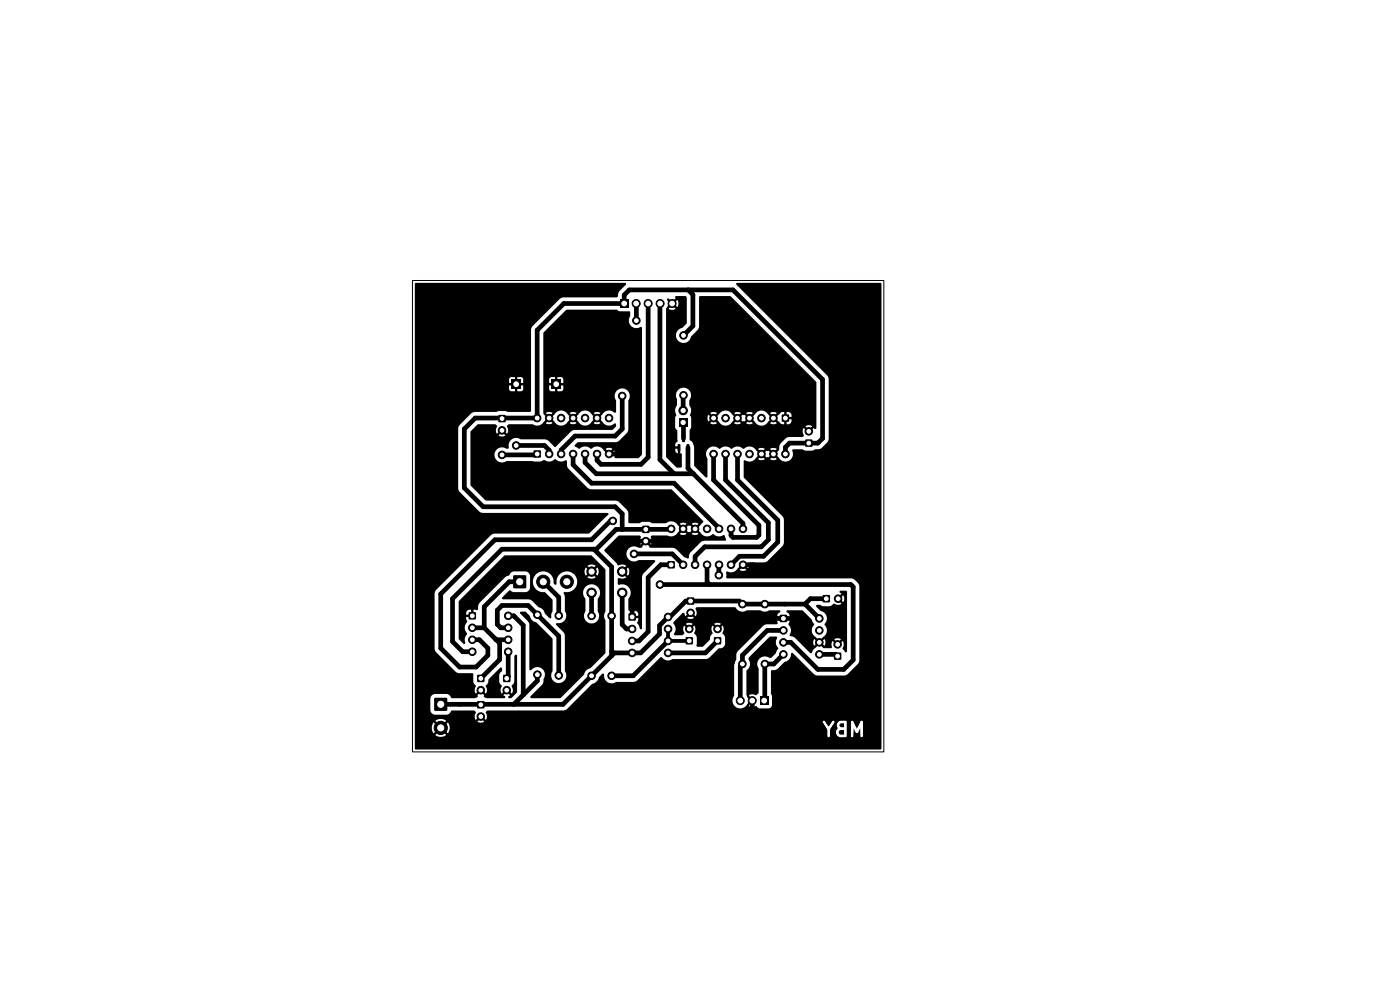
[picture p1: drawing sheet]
<svg xmlns="http://www.w3.org/2000/svg" width="297mm" height="210mm" viewBox="0 0 297 210" stroke-linecap="round" stroke-linejoin="round" font-family="sans-serif">
<g fill="#000">
<path d="M120.1 65.8l10.7-.1 .6 .3h2.1l.2 .2v.8a1.69 1.69 0 0 0 .2 2.1 1.69 1.69 0 0 0 2.1 .3l.2 .2v26.9l-.8 .7h-4.8l-.2-.2 .1-.8-.2-.6-.7 .7a.4 .4 0 0 0-.4-.4 .4 .4 0 0 0-.4 .4l-1-1.1h.7l.8 .7 .6-.7a1.29 1.29 0 0 0-1.4 0h-.7l-.1-.1a1.74 1.74 0 0 0-2.3 .1 1.84 1.84 0 0 0-2.6 0l-.9-.6 .6-.8h8.1l.7-.3 1.7-1.7 .3-.5v-6.3a1.63 1.63 0 0 0-.2-2.2 1.63 1.63 0 0 0-2.2 0 1.63 1.63 0 0 0-.2 2.2v2.3l-.3 .2a1.63 1.63 0 0 0-2.6 .4l-.7 .7-.4-.3 .6-.7a1.29 1.29 0 0 0-1.4 0l.7 .7-.3 .3-.8-.7a1.62 1.62 0 0 0-2.8 0l-.7 .7-.4-.3 .7-.7a1.29 1.29 0 0 0-1.4 0l.6 .7-.3 .3-.8-.7a1.62 1.62 0 0 0-2.8 0l-.7 .7-.4-.3 .7-.7a1.29 1.29 0 0 0-1.4 0l.7 .7-.4 .3-.8-.9v-7.2h1.2v.8h1.1v.4h-1.1v.9l.5 .4h.8v-1.1h.4v1.1l1.2-.1 .1-1.2h-1.1v-.4h1.1v-.8l-.4-.5h-.9v1.1h-.4v-1.1h-.9l-.4 .5h-1.2v-9.8zM88.1 60.1h44.7v.3l-1.5 1.5-.2 .9-.2 .3-11.8 .1-6.1 6-.3 .7-.1 17.4-4.9 .1-.4-.2h-1.4l-.6 .2h-4.8l-.5 .3-2.5 2.5-.3 .7v12.9l.3 .5 4.3 4.3 .6 .2h26.4a.3 .3 0 0 1 .3 .3 .3 .3 0 0 1-.3 .3l-3.9 3.8-20.4 .1-12 11.9-.3 .7 .1 12.1 4.5 4.6 .6 .2 3 .1v1.8l.6 .8-.3 .8 .2 .8 .7-.6a.4 .4 0 0 0 .4 .3 .4 .4 0 0 0 .4-.3l.7 .6a2 2 0 0 0 0-1.7l.4-.5 .2-.8 2.6-2.5 .2 .1v.6l-.6 .9v1.3l.2 .5 .4 .5-.1 .2a1.3 1.3 0 0 0 0 1.4l.7-.6a.4 .4 0 0 0 .4 .3 .4 .4 0 0 0 .4-.3l.7 .6a2 2 0 0 0 0-1.7l.3-.4 .2-.5v-5.3a.28 .28 0 0 1 .3-.3 .28 .28 0 0 1 .3 .2v7.7l-1.2 1.2-.5 .1a.25 .25 0 0 1-.2-.3 .25 .25 0 0 1 .2-.2l.2-.1-.8-.7-.6 .7 .2 .1a.25 .25 0 0 1 .2 .3 .25 .25 0 0 1-.2 .2h-3.8l-.5-.2v-.4l-.6-.7-.8 .8a.49 .49 0 0 1-.5 .5h-4.9l-.5-.6-.5-.3h-2.6a1.04 1.04 0 0 0-1 1v2.6a1.05 1.05 0 0 0 1 .8h2.6l.5-.3 .5-.6h4.6l.4 .3v.3a1.29 1.29 0 0 0 0 1.4l.7-.6a.4 .4 0 0 0 .4 .3 .4 .4 0 0 0 .4-.4l.7 .7a2 2 0 0 0 0-1.7l.4-.3 16.4-.1 5.7-5.5 .9-.5 .6-1 .6-.6a.25 .25 0 0 1 .4-.1 .25 .25 0 0 1 0 .3 1.64 1.64 0 0 0 .9 1.6 1.64 1.64 0 0 0 1.8-.1h3.6l.6-.2 5.1-5.1h.2a1.73 1.73 0 0 0 2.4 .4h7.2l.6-.3 2-2a1.13 1.13 0 0 0 1.3-1v-1.3l-.5-.8v-.3a1.29 1.29 0 0 0 0-1.4l-.7 .7a.4 .4 0 0 0-.4-.4 .4 .4 0 0 0-.4 .4l-.7-.7a2 2 0 0 0 .1 1.7l-.5 .6-.1 .8-1.4 1.3-1.2 .1a.42 .42 0 0 1-.2-.7v-1.3l-.5-.8v-.3a1.29 1.29 0 0 0 0-1.4l-.7 .7a.4 .4 0 0 0-.4-.4 .4 .4 0 0 0-.4 .4l-.7-.7a2 2 0 0 0 .1 1.7l-.5 .4h-1.5a.27 .27 0 0 1-.2-.2 .27 .27 0 0 1 .1-.3l.2-1-.4-1h2.6l.8 .7 .7-.7h4.5l.8 .7 .7-.7a1.28 1.28 0 0 0-1.5 0h-4.6a1.29 1.29 0 0 0-1.4 0h-2.6l-.1-.1 1-1.1h2a1.29 1.29 0 0 0 1.4 0l-.8-.7-.6 .7h-2l1.1-1.1a.57 .57 0 0 1 .5 .7l.7-.7a.4 .4 0 0 0 .4 .4 .4 .4 0 0 0 .4-.4l.7 .7a2 2 0 0 0 0-1.7l.3-.2h8a1.9 1.9 0 0 0 2.4 .7h2.9a1.84 1.84 0 0 0 2.1 0h2.1a.32 .32 0 0 1 .1 .3 .32 .32 0 0 1-.3 .2l-.3 .5v.4h1v.5h-1v.9l-2.2 .1-.6 .2-5.7 5.7-.2 .6v1l-.5 1.3v6.3a1.68 1.68 0 0 0 .5 2.5 1.68 1.68 0 0 0 2.4-.7l.5-.5 .4 .3-.6 .7a1.67 1.67 0 0 0 1.6 0l.6 .5h1.9a.79 .79 0 0 0 .8-.8v-1.8l-.2-.6v-4.8l1.2-.3 1.7-1.6a1.79 1.79 0 0 0 1.4-1.8h.3l4.5 4.4 .5 .3h6.1l.5-.3 2.2-2.2 .3-.7v-15.7l-.3-.7-.8-.8-.6-.2h-26.3l-.2-.2v-.8a.28 .28 0 0 1 0-.4 .28 .28 0 0 1 .4 0 1.62 1.62 0 0 0 2-.7l.7-.7 .4 .3-.7 .7a1.29 1.29 0 0 0 1.4 0l-.6-.7 .3-.3 .7 .6 .2-1 .2-.2 3.4-.1 3.5-3.4 .3-.7v-4.8l-.3-.8-8.2-8.2v-3.5a.59 .59 0 0 1 .8 .1 1.63 1.63 0 0 0 1.8-.8l.7-.7 .4 .3-.6 .7a1.29 1.29 0 0 0 1.4 0l-.7-.7 .3-.3 .7 .6h.4l.7-.6 .3 .3-.6 .7a1.29 1.29 0 0 0 1.4 0l-.7-.7 .4-.3 .7 .7a1.64 1.64 0 0 0 2.3 .6 1.64 1.64 0 0 0 .6-2.2l.2-.2h1.9l.6 .3h1.4l.7-.3h.9l.5-.3 1.4-1.5v-13.5l-19.4-19.5a.26 .26 0 0 1-.1-.3 .26 .26 0 0 1 .2-.2h30.4l.2 .2v98.6l-.2 .2-98.7-.1-.1-4.6h3.6l.1 .7 .3 .6 .9-.9 .4 .3-1 .9a1.88 1.88 0 0 0 2.4 0l-1-.9 .4-.3 .9 .9 .1-.1a1.89 1.89 0 0 0-.1-2.2l-.9 .9-.4-.4 .8-.7h6.8a1.29 1.29 0 0 0 1.4 0h71.8l1 1.7 .1 1.6h.2l.3-.2v-1.1h1.2l.2 .9 .7 .4 1.4-.1 .1-3.2h.8v3.2l.2 .1 .3-.1 .2-.9 .5 .2 .3-.1a.29 .29 0 0 1 .3-.1 .29 .29 0 0 1 .2 .2v.6l.4 .2 .2-.3v-3l-.2-.2-.4 .1-.5 1.1-.2 .1-.9-1.3h-.3l-.1 .2h-.8l-.3-.3-1.1 .1-.4 .2-.4 .5 .2 .8-.4 .7h-1.2v-.3l1-1.5a.3 .3 0 0 0-.2-.4 .3 .3 0 0 0-.4 .1l-.5 .8-.3 .1-.9-1.1-.3 .3h-71.8l-.8-.7-.6 .7h-6.8l.2-.2a1.88 1.88 0 0 0-2.4 0l1 .9-.4 .4-.9-.9-.4 1h-3.6v-73.8h20v.8h1.1v.4h-1.1v.9l.5 .4h.7v-1.1h.6v1.1l1.1-.1 .1-1.2h-1.1v-.4h1.1v-.8l-.4-.5h-.8v1.1h-.6v-1.1h-.8l-.4 .5h-20zM131.6 63.5h1.7v1.7h-1.7zM141.6 63.4h.3l.6 .5-.4 .4-.6-.6zM143.3 62.9l2.1-.1 .3 .2v5.5l-1 1.1a1.62 1.62 0 0 0-.8 2.7 1.62 1.62 0 0 0 2.7-.9l1.4-1.4 .3-.5 .1-6.6h6.6l18.2 18.1v9.8a.27 .27 0 0 1-.3 .2 .27 .27 0 0 1-.2-.2l-.7 .6a.4 .4 0 0 0-.4-.3 .4 .4 0 0 0-.4 .4l-.7-.7a2 2 0 0 0 0 1.7l-.3 .2-3.2 .1-1.5 1.4-.2 1.2-.8 .9-.4-.4 .7-.7a1.29 1.29 0 0 0-1.4 0l.6 .7-.3 .4-.7-.7h-.4l-.7 .7-.3-.4 .6-.7a1.29 1.29 0 0 0-1.4 0l.7 .7-.4 .4-.7-.8a1.68 1.68 0 0 0-2.7-.3 1.84 1.84 0 0 0-2.5 0 1.84 1.84 0 0 0-2.6 0 1.67 1.67 0 0 0-2.2-.1 1.67 1.67 0 0 0-.3 2.2v3.7l-.3 .3-2.5-2.5-.1-4.2-.3-.8-.6-.6v-1.9l.3-.9h24.3l.8 .7 .6-.7a1.29 1.29 0 0 0-1.4 0h-24.3v-1.8h3.5l.2 .8 .7-.7 .3 .4-.6 .7a1.29 1.29 0 0 0 1.4 0l-.7-.7 .4-.4 .7 .8a1.61 1.61 0 0 0 2.8 0l.8-.8 .3 .4-.6 .7a1.29 1.29 0 0 0 1.4 0l-.7-.7 .4-.4 .6 .7h.4l.7-.7 .4 .4-.7 .7a1.29 1.29 0 0 0 1.4 0l-.7-.7 .4-.4 .8 .8a1.61 1.61 0 0 0 2.8 0l.7-.8 .3 .4-.6 .7a1.29 1.29 0 0 0 1.4 0l-.7-.7 .4-.4 .9 .9a.84 .84 0 0 0 1 .4v-1h.5v1h.3a.81 .81 0 0 0 .7-1.1h-1v-.5h1v-.3a.81 .81 0 0 0-1-.7v1h-.5v-1h-.5l-1.4 1.2-.4-.3 .7-.7a1.29 1.29 0 0 0-1.4 0l.6 .7-.3 .3-.8-.7a1.6 1.6 0 0 0-2.7 0l-.8 .7-.4-.3 .7-.7a1.29 1.29 0 0 0-1.4 0l.7 .7-.4 .3-.7-.6h-.4l-.6 .6-.4-.3 .7-.7a1.29 1.29 0 0 0-1.5 0l.7 .7-.3 .3-.8-.7a1.6 1.6 0 0 0-2.8 0l-.7 .7-.4-.3 .7-.7a1.29 1.29 0 0 0-1.4 0l.6 .7-.3 .3-.7-.6-.2 .6h-3.5l-.2-.6a1.95 1.95 0 0 0-.2-2.1v-1a1.62 1.62 0 0 0-1.1-2.7 1.62 1.62 0 0 0-1.5 2.5v1.3a2.04 2.04 0 0 0-.1 2.1l-.3 .6v1.9l.5 .7 .1 2.2-.5 .6-.1 .6h.7l.3 .3 .1 1.2 .3 .1v2.7l-.2 .2-.9-.1-2.2-2.2v-1.7h1.9l.1 .6 .5 .4-.1-1h-2.4v-29.7l.8-1 .4 .4-.6 .6a1.34 1.34 0 0 0 1.4 0l-.6-.6 .4-.4 .6 .6a1.34 1.34 0 0 0 0-1.5l-.6 .7-.4-.4 .6-.6zM105.8 88.1h1.4v1.4h-1.4zM108.5 80.5h2v2h-2zM113.2 95.6h1.5v1.4h-1.5zM117 80.5h2v2h-2zM99.9 91.5l1.6-1.5h3.6l.4 .4-.3 .8 .2 .8 .7-.7a.4 .4 0 0 0 .4 .4 .4 .4 0 0 0 .4-.4l.7 .7a2 2 0 0 0 0-1.7l.4-.3h5a1.63 1.63 0 0 0 2.4-.5l.7-.8 .4 .4-.7 .7a1.29 1.29 0 0 0 1.4 0l-.7-.7 .4-.4 .7 .8a1.61 1.61 0 0 0 2.9 0l.7-.8 .3 .4-.6 .7a1.29 1.29 0 0 0 1.4 0l-.7-.7 .4-.4 .7 .8a1.61 1.61 0 0 0 2.8 0l.8-.8 .3 .4-.6 .7a1.29 1.29 0 0 0 1.4 0l-.7-.7 .4-.4 .7 .8a1.7 1.7 0 0 0 2.7 .3l.2 .2v.5l-.8 .7-8.4 .1-3.7 3.5-1.5-1.3-.5-.3h-5.4a1.66 1.66 0 0 0-1.9 0 1.66 1.66 0 0 0-.6 1.9 .81 .81 0 0 1-1-.2 1.62 1.62 0 0 0-2 2 1.62 1.62 0 0 0 2.6 .9h7.4a.59 .59 0 0 1 1 0l1 .1 .6-.4a.41 .41 0 0 1 .7 .2l1 .2 1-.2 .1 1.2 .3 .5 4.1 4.1 .5 .3h17.3l6.7 6.8-.1 .2-1.2 1.3-.4-.3 .6-.7a1.29 1.29 0 0 0-1.4 0l.7 .7-.3 .3-.7-.6h-.4l-.7 .6-.3-.3 .6-.7a1.29 1.29 0 0 0-1.4 0l.7 .7-.4 .3-.7-.7a1.68 1.68 0 0 0-2.6-.4h-2.8l-.8-.3h-1.4l-.6 .3h-2.1l-.2-.3v-1.8l-.2-.6-1.8-1.8-.7-.3h-27.6l-3.2-3.2v-10.6h6a1.3 1.3 0 0 0 1.4 0l-.8-.7-.6 .7h-6zM143.8 94.2l.5 .1v1.4l-.5-.1zM144.7 92.4h.6l-.1 1.4-.5-.1z"/>
<path d="M145.7 94.2l.5 .1v1.4l-.5-.1zM144 88.7h1.8v1.8h-1.8zM165.9 88h1.4v1.4h-1.4zM170.9 93.3h1.4v1.4h-1.4zM103.7 121.1h20.3l.3 1 .7-.7 .3 .4-.6 .7a1.49 1.49 0 0 0 1.7 0l-.7-.7 .3-.4 .8 .6a1.49 1.49 0 0 0-.1-1.6l-.7 .7-.3-.4 .6-.7a1.49 1.49 0 0 0-1.7 0l.7 .7-.3 .4-.7-.7-.3 .7h-20.3l3.4-3.3h18.4l2.9 3v9a1.73 1.73 0 0 0 0 1.9v6.9l-3.2 3.2a1.78 1.78 0 0 0-1.3 1.3l-5 5-6.3-.1v-.3l2.2-2.3a1.52 1.52 0 0 0 .5-1.4 1.64 1.64 0 0 0-.4-2.2 1.64 1.64 0 0 0-2.3 .4l-.3-.2v-9.7l-.3-.5-1.6-1.6-.1-.3 .3-.2 .9 .1 .9 .8a1.84 1.84 0 0 0 1.4 1.4l3.4 3.5v6.8a1.63 1.63 0 0 0 .2 2.2 1.63 1.63 0 0 0 2.2 0 1.63 1.63 0 0 0 .2-2.2v-7.7l-.3-.5-1.5-1.6a.29 .29 0 0 1 .1-.3 .29 .29 0 0 1 .3 0 1.65 1.65 0 0 0 1.5-.9 1.65 1.65 0 0 0-.1-1.7v-3l-.2-.7 .1-.3h4l.1 .7 .4 .8v2.6a1.62 1.62 0 0 0 1.4 2.6 1.62 1.62 0 0 0 1.2-2.7v-2.6a1.81 1.81 0 0 0-.6-2.9 1.81 1.81 0 0 0-2.5 1.5h-4a2.25 2.25 0 0 0 2.8-2 2.25 2.25 0 0 0-2.4-2.4 2.25 2.25 0 0 0-2.1 2.8 .38 .38 0 0 1-.4-.1 .38 .38 0 0 1-.1-.3 2.23 2.23 0 0 0-2.4-2.4 2.23 2.23 0 0 0-2.1 2.5 2.23 2.23 0 0 0 2.6 2l1.6 1.5v2.4l-.2 .6-.1 .9h-.3l-1-1a1.74 1.74 0 0 0-1.4-1.3l-1.3-1.3-.6-.3-5.6-.1-.2-.1 .1-.3 1.5-1.5 .9 .4h2.5l.5-.2 .4-.6 .1-2.6a1.04 1.04 0 0 0-1-1h-2.6l-.7 .5a.83 .83 0 0 1-.9 .6l-5.6 5.6-.2 .5-.1 .8a.38 .38 0 0 1-.6 .1h-.4v1a.4 .4 0 0 0-.5 0 .4 .4 0 0 0 0 .6h-1l.1 .6a.44 .44 0 0 1-.1 .8 1.82 1.82 0 0 0 .2 2.1l-.1 .3a1.94 1.94 0 0 0-.3 1.8l-.4 .1-1-1.1v-5.5h1.6v.4h.9l.1-1.1a.83 .83 0 0 0-1 .7h-1.6v-2.5zM136.3 111.6h1.4v1.4h-1.4zM128.3 116.6l3-3h4.3l.3 .2v.3a1.29 1.29 0 0 0 0 1.4l.7-.7a.4 .4 0 0 0 .4 .4 .4 .4 0 0 0 .4-.4l.7 .7a2 2 0 0 0 0-1.7l.3-.2h3.2a1.66 1.66 0 0 0 2.2-.6l.7-.8 .4 .4-.7 .7a1.29 1.29 0 0 0 1.4 0l-.6-.7 .3-.4 .7 .7h.4l.7-.7 .3 .4-.6 .7a1.29 1.29 0 0 0 1.4 0l-.7-.7 .4-.4 .7 .8a1.68 1.68 0 0 0 2.7 .3 1.92 1.92 0 0 0 2.3 .2l.3 .6a.33 .33 0 0 1 .1 .3 .33 .33 0 0 1-.2 .3l-4.8 .1-2.5 2.4-.3 .5-.1 .6-.2 .2-.7-.3-1.7-1.7-.6-.3h-4.9l-.9-1-.8 .7-.2 .3h-.7a1.62 1.62 0 0 0-2.5 1.4 1.62 1.62 0 0 0 2.6 1.2h3.3l.2 .2-2.5 2.7-.3 .5v11l-.2 .3a.51 .51 0 0 1-.4-.7l-.3-.4a.51 .51 0 0 1 .1-.8v-.5h-1a.4 .4 0 0 0 0-.5 .4 .4 0 0 0-.5 0v-1h.5l.1 1h.9v-.3a.8 .8 0 0 0-1-.7h-.9l-.2-.2v-2.4a1.86 1.86 0 0 0 .1-2.3 1.86 1.86 0 0 0-2.2-.6l-.1-.3v-.9l.1-.3h.2a1.48 1.48 0 0 0 1.5-.1l-.7-.7 .3-.4 .8 .6a1.49 1.49 0 0 0-.1-1.6l-.7 .7-.3-.4 .6-.7a1.84 1.84 0 0 0-1.7-.1l-2.8-3zM99.5 129.9h1.4v1.5h-1.4zM108.9 122.1h2.7v2.6h-2.7zM133.4 130.2h1.4v1.4h-1.4zM141.7 119.1h1.4v1.4h-1.4zM145.5 135.2h1.5v1.4h-1.5z"/>
<path d="M145.8 126.8h1.4v1.4h-1.4zM151.5 135.2h1.5v1.4h-1.5zM163.2 135.1l1.4-.1 .3 .2a2.05 2.05 0 0 0 .2 2.3l-.5 1.1-.9 .9h-.4a1.66 1.66 0 0 0-2.2 .2 1.66 1.66 0 0 0-.2 2.2v5l-.1 .2a.56 .56 0 0 1-.9 .2h-.4a.38 .38 0 0 0-.5 .4l.5 .4-.4 .4-.5-.5-.2-.6-.1-5.1a1.86 1.86 0 0 0 .5-2.5l.1-.3zM165.5 130.5h1.4v1.4h-1.4zM166.9 129.5h3.3l2 1.9 .2 .6a.48 .48 0 0 1 .3 .5 .48 .48 0 0 1-.3 .4 1.62 1.62 0 0 0 .6 2.2l.8 .8-.4 .3-.7-.7a1.29 1.29 0 0 0 0 1.5l.7-.7 .4 .4-1.2 1.1-.4 .7-.3 .1-3.3-3.3-.4-.3a.44 .44 0 0 1-.7-.4h.1a1.79 1.79 0 0 0-.4-2.2l.3-1h-1v-.5h1a1.33 1.33 0 0 0-.7-1.2zM174.6 126.3h1.4v1.4h-1.4zM177 138.5h1.4v1.4h-1.4zM173.2 128.4l.7-.1 .6 .3h1.4l.5-.2 .4-.3h.3a1.29 1.29 0 0 0 1.4 0l-.7-.7 .4-.3 .7 .6a1.29 1.29 0 0 0 0-1.4l-.7 .8-.1-.3-.3-.2 .7-.7-.2-.1a.25 .25 0 0 1-.2-.3 .25 .25 0 0 1 .2-.2h1.2l.2 .2v12.6l-.2 .3-.3-.2a.96 .96 0 0 1-.2-1.4l-.2-.8-.7 .6a.4 .4 0 0 0-.4-.3 .4 .4 0 0 0-.4 .3l-.7-.6a1.4 1.4 0 0 0-.1 1.3l-.2 .2h-1.5l-.9-.8 .3-.4 .7 .7a1.29 1.29 0 0 0 0-1.4h2.1l.8 .7 .6-.7-.6-.2-.8 .2-2.1-.1-.7 .7-.3-.3 .7-.8a1.7 1.7 0 0 0 .3-2.6 1.71 1.71 0 0 0-.9-2.9l-.8-.9zM92.2 148.1h2.6v2.6h-2.6zM101.3 148.8h1.4v1.4h-1.4zM101.3 143.2h1.4v1.4h-1.4zM106.8 143.2h1.4v1.4h-1.4z"/>
<path d="M161.3 147.8h1.7v1.7h-1.7zM178 155l1.1-.1v.9l-1-.1-.2-.2zM178.2 153.5l.9-.1v.9l-.9-.1-.1-.3zM174.2 152.5h9.2v4.3h-9.2v-3.7h.3l1 1.7v1.4l.2 .2 .4-.2v-1.1h1.2l.2 .9 .6 .4h1.4l.2-.3v-3h.8v3l.1 .3h.3l.2-.2v-1.7l.4 .9 .3 .2 .2-.2 .5-.9v1.7l.3 .2 .3-.3v-3l-.2-.2-.4 .1-.7 1.6-.9-1.7h-.3l-.1 .2h-.8l-.3-.3h-1.1l-.4 .3-.4 .5v.5l.2 .4-.4 .6h-1.2v-.3l1-1.5-.1-.3-.2-.2-.2 .1-.8 1.2-.8-1.2-.3-.1-.2 .3h-.3z"/>
</g>
<g fill="#000" stroke="#000" stroke-width=".21">
<circle cx="135" cy="64.4" r=".85"/>
<circle cx="135" cy="68" r=".8"/>
<circle cx="137.5" cy="64.4" r=".85"/>
<circle cx="140" cy="64.4" r=".85"/>
<circle cx="142.6" cy="64.4" r=".85"/>
<circle cx="145" cy="71.1" r=".8"/>
<circle cx="106.5" cy="96.5" r=".8"/>
<circle cx="106.5" cy="91.3" r=".8"/>
<circle cx="109.5" cy="94.5" r=".8"/>
<circle cx="114" cy="88.7" r=".8"/>
<circle cx="116.5" cy="96.3" r=".8"/>
<circle cx="116.5" cy="88.7" r=".8"/>
<circle cx="119" cy="96.3" r=".8"/>
<circle cx="119" cy="88.7" r=".8"/>
<circle cx="121.6" cy="88.7" r=".8"/>
<circle cx="121.6" cy="96.3" r=".8"/>
<circle cx="124.1" cy="96.3" r=".8"/>
<circle cx="124.1" cy="88.7" r=".8"/>
<circle cx="126.7" cy="96.3" r=".8"/>
<circle cx="126.7" cy="88.7" r=".8"/>
<circle cx="129.2" cy="88.7" r=".8"/>
<circle cx="129.2" cy="96.3" r=".8"/>
<circle cx="132" cy="84" r=".8"/>
<circle cx="144.9" cy="87.1" r=".9"/>
<circle cx="145" cy="83.8" r=".8"/>
<circle cx="151.4" cy="88.7" r=".8"/>
<circle cx="151.4" cy="96.3" r=".8"/>
<circle cx="153.9" cy="96.3" r=".8"/>
<circle cx="153.9" cy="88.7" r=".8"/>
<circle cx="156.5" cy="88.7" r=".8"/>
<circle cx="156.5" cy="96.3" r=".8"/>
<circle cx="159" cy="96.3" r=".8"/>
<circle cx="159" cy="88.7" r=".8"/>
<circle cx="161.5" cy="88.7" r=".8"/>
<circle cx="161.5" cy="96.3" r=".8"/>
<circle cx="164.1" cy="88.7" r=".8"/>
<circle cx="164.1" cy="96.3" r=".8"/>
<circle cx="166.6" cy="96.3" r=".8"/>
<circle cx="171.6" cy="91.5" r=".8"/>
<circle cx="130" cy="110.5" r=".8"/>
<circle cx="134.5" cy="117.5" r=".8"/>
<circle cx="137" cy="114.8" r=".8"/>
<circle cx="142.4" cy="112.2" r=".8"/>
<circle cx="144.9" cy="112.2" r=".8"/>
<circle cx="144.9" cy="119.8" r=".8"/>
<circle cx="147.5" cy="119.8" r=".8"/>
<circle cx="147.5" cy="112.2" r=".8"/>
<circle cx="150" cy="119.8" r=".8"/>
<circle cx="150" cy="112.2" r=".8"/>
<circle cx="152.5" cy="112.2" r=".8"/>
<circle cx="152.5" cy="119.8" r=".8"/>
<circle cx="155.1" cy="119.8" r=".8"/>
<circle cx="155.1" cy="112.2" r=".8"/>
<circle cx="157.6" cy="112.2" r=".8"/>
<circle cx="157.6" cy="119.8" r=".8"/>
<circle cx="100.2" cy="138.3" r=".8"/>
<circle cx="100.2" cy="135.7" r=".8"/>
<circle cx="100.2" cy="133.2" r=".8"/>
<circle cx="107.8" cy="130.6" r=".8"/>
<circle cx="107.8" cy="138.3" r=".8"/>
<circle cx="107.8" cy="135.7" r=".8"/>
<circle cx="107.8" cy="133.2" r=".8"/>
<circle cx="114" cy="130.4" r=".8"/>
<circle cx="115.2" cy="123.4" r="1.4"/>
<circle cx="118.5" cy="130.6" r=".8"/>
<circle cx="120.2" cy="123.4" r="1.4"/>
<circle cx="125.5" cy="125.7" r="1"/>
<circle cx="125.5" cy="121.2" r="1"/>
<circle cx="125.5" cy="130.6" r=".8"/>
<circle cx="129.7" cy="130.6" r=".8"/>
<circle cx="132" cy="125.7" r="1"/>
<circle cx="132" cy="121.2" r="1"/>
<circle cx="134.1" cy="133.4" r=".8"/>
<circle cx="134.1" cy="136" r=".8"/>
<circle cx="134.1" cy="138.5" r=".8"/>
<circle cx="140" cy="124" r=".8"/>
<circle cx="141.7" cy="133.4" r=".8"/>
<circle cx="141.7" cy="138.5" r=".8"/>
<circle cx="141.7" cy="136" r=".8"/>
<circle cx="141.7" cy="130.9" r=".8"/>
<circle cx="146.2" cy="133.4" r=".8"/>
<circle cx="146.5" cy="130" r=".8"/>
<circle cx="152.2" cy="133.4" r=".8"/>
<circle cx="152.5" cy="122" r=".8"/>
<circle cx="157.5" cy="128.1" r=".8"/>
<circle cx="162.2" cy="128.1" r=".8"/>
<circle cx="166.2" cy="136.3" r=".8"/>
<circle cx="166.2" cy="138.8" r=".8"/>
<circle cx="166.2" cy="133.7" r=".8"/>
<circle cx="173.8" cy="133.7" r=".8"/>
<circle cx="173.8" cy="136.3" r=".8"/>
<circle cx="173.8" cy="138.8" r=".8"/>
<circle cx="173.8" cy="131.2" r=".8"/>
<circle cx="177.7" cy="136.7" r=".8"/>
<circle cx="177.8" cy="127" r=".8"/>
<circle cx="93.5" cy="154.4" r="1.4"/>
<circle cx="102" cy="146.4" r=".8"/>
<circle cx="102" cy="152" r=".8"/>
<circle cx="107.5" cy="146.4" r=".8"/>
<circle cx="114" cy="143.1" r=".8"/>
<circle cx="118.5" cy="143.3" r=".8"/>
<circle cx="125.5" cy="143.3" r=".8"/>
<circle cx="129.7" cy="143.3" r=".8"/>
<circle cx="157" cy="148.6" r=".85"/>
<circle cx="157.5" cy="140.8" r=".8"/>
<circle cx="159.6" cy="148.6" r=".85"/>
<circle cx="162.2" cy="140.8" r=".8"/>
</g>
<g fill="none" stroke="#000" stroke-width="1">
<path d="M135 64.4v3.6M137.5 64.4v32.6l-1.5 1.5h-8.5l-.8-.8v-1.4M140 64.4v33.1l3 3M146 61.5l1 1v6.7l-2 2-.1-.1M109.5 94.5h6l1 1v.8M114 96.3l-.2 .2h-7.3M121.6 96.3v2.3l3.9 3.9h17.5l9.5 9.7M124.1 96.3v1.8l2.4 2.4h20.6M129.2 96.3h2.6M132 84v7l-1.5 1.5h-8.5l-3 3v.8M144.9 89.6l.1 3.5M145 83.9l-.1 3.2"/>
<path d="M145.9 94.9v4.5l1.2 1.1M151.4 96.3v5.5l9.6 9.6v2.1l-.5 .5h-5l-.4-.4v-1.4M153.9 96.3v5.5l9.1 9.1v3.6l-1.5 1.5h-12l-2 2v1.8M156.5 96.3v5.5l8.5 8.6v4.6l-3 3h-5.1l-1.8 1.8M166.6 96.3v-1.4l.9-.9h6l1-1v-12.5l-19-19h-22l-1.1 1.1v1.8h-12.8l-5.6 5.6v18.7h-13.2l-2.3 2.3v12.5l4 4h28l1.5 1.5v3.3M126 116.5l3.7 3.8v18.8M130 110.5h-.5l-4 4h-20.5l-11.5 11.5v11.5l4 4h3.5l2.5-2.5v-1.5l-1.8-1.8h-1.5M133.5 114.5l.3 .3h6.4l.3-.3M134.5 117.5h8.1l2.3 2.3M142.4 112.1l-.1 .2h-11.6l-4.2 4.2h-20l-10.5 10.5v9.1l2.2 2.2h2M142.4 119.8h-2.2l-2.7 2.7v11.5l-2 2h-1.4M147.1 100.5l10.5 10.5v1.2"/>
<path d="M150 119.8v3.7l.5 .5M152.5 119.8v2.2M157.6 119.8h2.2l.2 .2M100 132.9l.2 .3h2.5M100.2 138.2v.1M102.7 133.2l3.3 3.2v3.5l-4 4M105.3 135.7h2.5M107.5 138.6l.3-.3v5.3l-.3 .3M107.8 130.6h1.2l2 2v14.8M107.8 133.2h-1.6l-.7-.8v-3l1-1h5.5l6.5 6.5v8.4l-.1 .1M110.2 123.4h-2.2l-5.3 5.3v4.5M115.2 123.4l3.3 3.3v3.9l-.1-.2"/>
<path d="M125.5 125.8v4.9M131.7 125.8l.3 .2M132 125.8v6.7l.9 .9h1.2l-.3-.2M134.1 128.1v2.8M134.1 138.5l.1 .1M140 124h40.5l.5 .5v15.5l-2 2h-5.5l-5.7-5.7h-1.6M141.7 136l-7.4 7.4h-4.6M152.2 135.9l-2.6 2.6h-7.9M163.7 131.2h4.5l.3 .3M166.2 133.7h-3.4l-5.3 5.3v1.9l-.5 .4v7.3M166.2 138.8l-2 2.1h-2l.1 7.5M170.8 128.2h-13.3l-.7-.7h-11.3l-3.4 3.4h-.4l-1.8 1.8v1.8l-4 4h-5.6l-10.9 10.9h-25.9"/>
<path d="M170.8 128.2l3 3M173.8 138.8h3.5l.4 .4M175.3 127h-3.4l-1.1 1.2M114 143.1v1.3l-5 5M125.5 143.4v.4M159.6 148.6v2.5M161.9 148.4l.2 .2"/>
</g>
<path d="M141.7 133.4v2.6l4.5-.1" fill="none" stroke="#000" stroke-width=".8"/>
<path d="M87.5 59.5h100v100h-100z" fill="none" stroke="#000" stroke-width=".21"/>
<g fill="#fff" stroke="#fff" stroke-width=".21">
<circle cx="135" cy="68" r=".4"/>
<circle cx="132" cy="84" r=".4"/>
<circle cx="130" cy="110.5" r=".4"/>
<circle cx="109.5" cy="94.5" r=".4"/>
<circle cx="134.5" cy="117.5" r=".4"/>
<circle cx="140" cy="124" r=".4"/>
<circle cx="106.5" cy="96.5" r=".4"/>
<circle cx="152.5" cy="122" r=".4"/>
<circle cx="107.8" cy="130.6" r=".4"/>
<circle cx="107.8" cy="133.2" r=".4"/>
<circle cx="107.8" cy="135.7" r=".4"/>
<circle cx="107.8" cy="138.3" r=".4"/>
<circle cx="100.2" cy="138.3" r=".4"/>
<circle cx="100.2" cy="135.7" r=".4"/>
<circle cx="100.2" cy="133.2" r=".4"/>
<circle cx="100.2" cy="130.6" r=".4"/>
<circle cx="162.2" cy="140.9" r=".4"/>
<circle cx="162.2" cy="128.2" r=".4"/>
<circle cx="107.5" cy="146.4" r=".4"/>
<circle cx="107.5" cy="143.9" r=".4"/>
<circle cx="118.5" cy="130.6" r=".4"/>
<circle cx="118.5" cy="143.3" r=".4"/>
<circle cx="129.8" cy="143.3" r=".4"/>
<circle cx="129.8" cy="130.6" r=".4"/>
<circle cx="173.8" cy="131.2" r=".4"/>
<circle cx="173.8" cy="133.7" r=".4"/>
<circle cx="173.8" cy="136.3" r=".4"/>
<circle cx="173.8" cy="138.8" r=".4"/>
<circle cx="166.2" cy="138.8" r=".4"/>
<circle cx="166.2" cy="136.3" r=".4"/>
<circle cx="166.2" cy="133.7" r=".4"/>
<circle cx="166.2" cy="131.2" r=".4"/>
<circle cx="152.2" cy="133.4" r=".4"/>
<circle cx="152.2" cy="135.9" r=".4"/>
<circle cx="93.5" cy="154.4" r=".65"/>
<circle cx="93.5" cy="149.4" r=".65"/>
<circle cx="114" cy="130.4" r=".4"/>
<circle cx="114" cy="143.1" r=".4"/>
<circle cx="146.5" cy="130" r=".4"/>
<circle cx="146.5" cy="127.5" r=".4"/>
<circle cx="146.2" cy="133.4" r=".4"/>
<circle cx="146.2" cy="135.9" r=".4"/>
<circle cx="125.5" cy="121.3" r=".55"/>
<circle cx="132" cy="121.3" r=".55"/>
<circle cx="125.5" cy="125.7" r=".55"/>
<circle cx="132" cy="125.7" r=".55"/>
<circle cx="137" cy="114.8" r=".4"/>
<circle cx="137" cy="112.3" r=".4"/>
<circle cx="106.5" cy="91.3" r=".4"/>
<circle cx="106.5" cy="88.8" r=".4"/>
<circle cx="125.5" cy="130.6" r=".4"/>
<circle cx="125.5" cy="143.3" r=".4"/>
<circle cx="142.4" cy="112.2" r=".4"/>
<circle cx="144.9" cy="112.2" r=".4"/>
<circle cx="147.5" cy="112.2" r=".4"/>
<circle cx="150" cy="112.2" r=".4"/>
<circle cx="152.5" cy="112.2" r=".4"/>
<circle cx="155.1" cy="112.2" r=".4"/>
<circle cx="157.6" cy="112.2" r=".4"/>
<circle cx="157.6" cy="119.8" r=".4"/>
<circle cx="155.1" cy="119.8" r=".4"/>
<circle cx="152.5" cy="119.8" r=".4"/>
<circle cx="150" cy="119.8" r=".4"/>
<circle cx="147.5" cy="119.8" r=".4"/>
<circle cx="144.9" cy="119.8" r=".4"/>
<circle cx="142.4" cy="119.8" r=".4"/>
<circle cx="157" cy="148.6" r=".5"/>
<circle cx="159.6" cy="148.6" r=".5"/>
<circle cx="162.1" cy="148.6" r=".5"/>
<circle cx="141.7" cy="130.9" r=".4"/>
<circle cx="141.7" cy="133.4" r=".4"/>
<circle cx="141.7" cy="136" r=".4"/>
<circle cx="141.7" cy="138.5" r=".4"/>
<circle cx="134.1" cy="138.5" r=".4"/>
<circle cx="134.1" cy="136" r=".4"/>
<circle cx="134.1" cy="133.4" r=".4"/>
<circle cx="134.1" cy="130.9" r=".4"/>
<circle cx="145" cy="83.8" r=".4"/>
<circle cx="145" cy="71.1" r=".4"/>
<circle cx="171.6" cy="91.5" r=".4"/>
<circle cx="171.6" cy="94" r=".4"/>
<circle cx="118" cy="81.5" r=".5"/>
<circle cx="109.5" cy="81.5" r=".5"/>
<circle cx="177.8" cy="127" r=".4"/>
<circle cx="175.3" cy="127" r=".4"/>
<circle cx="120.2" cy="123.4" r=".65"/>
<circle cx="115.2" cy="123.4" r=".65"/>
<circle cx="110.2" cy="123.4" r=".65"/>
<circle cx="102" cy="152" r=".4"/>
<circle cx="102" cy="149.5" r=".4"/>
<circle cx="177.7" cy="136.7" r=".4"/>
<circle cx="177.7" cy="139.2" r=".4"/>
<circle cx="157.5" cy="140.9" r=".4"/>
<circle cx="157.5" cy="128.2" r=".4"/>
<circle cx="144.9" cy="87.1" r=".45"/>
<circle cx="144.9" cy="89.6" r=".45"/>
<circle cx="114" cy="88.7" r=".4"/>
<circle cx="116.5" cy="88.7" r=".4"/>
<circle cx="119" cy="88.7" r=".4"/>
<circle cx="121.6" cy="88.7" r=".4"/>
<circle cx="124.1" cy="88.7" r=".4"/>
<circle cx="126.7" cy="88.7" r=".4"/>
<circle cx="129.2" cy="88.7" r=".4"/>
<circle cx="129.2" cy="96.3" r=".4"/>
<circle cx="126.7" cy="96.3" r=".4"/>
<circle cx="124.1" cy="96.3" r=".4"/>
<circle cx="121.6" cy="96.3" r=".4"/>
<circle cx="119" cy="96.3" r=".4"/>
<circle cx="116.5" cy="96.3" r=".4"/>
<circle cx="114" cy="96.3" r=".4"/>
<circle cx="102" cy="146.4" r=".4"/>
<circle cx="102" cy="143.9" r=".4"/>
<circle cx="166.6" cy="96.3" r=".4"/>
<circle cx="164.1" cy="96.3" r=".4"/>
<circle cx="161.5" cy="96.3" r=".4"/>
<circle cx="159" cy="96.3" r=".4"/>
<circle cx="156.5" cy="96.3" r=".4"/>
<circle cx="153.9" cy="96.3" r=".4"/>
<circle cx="151.4" cy="96.3" r=".4"/>
<circle cx="151.4" cy="88.7" r=".4"/>
<circle cx="153.9" cy="88.7" r=".4"/>
<circle cx="156.5" cy="88.7" r=".4"/>
<circle cx="159" cy="88.7" r=".4"/>
<circle cx="161.5" cy="88.7" r=".4"/>
<circle cx="164.1" cy="88.7" r=".4"/>
<circle cx="166.6" cy="88.7" r=".4"/>
<circle cx="142.6" cy="64.4" r=".5"/>
<circle cx="140" cy="64.4" r=".5"/>
<circle cx="137.5" cy="64.4" r=".5"/>
<circle cx="135" cy="64.4" r=".5"/>
<circle cx="132.4" cy="64.4" r=".5"/>
</g>
</svg>
